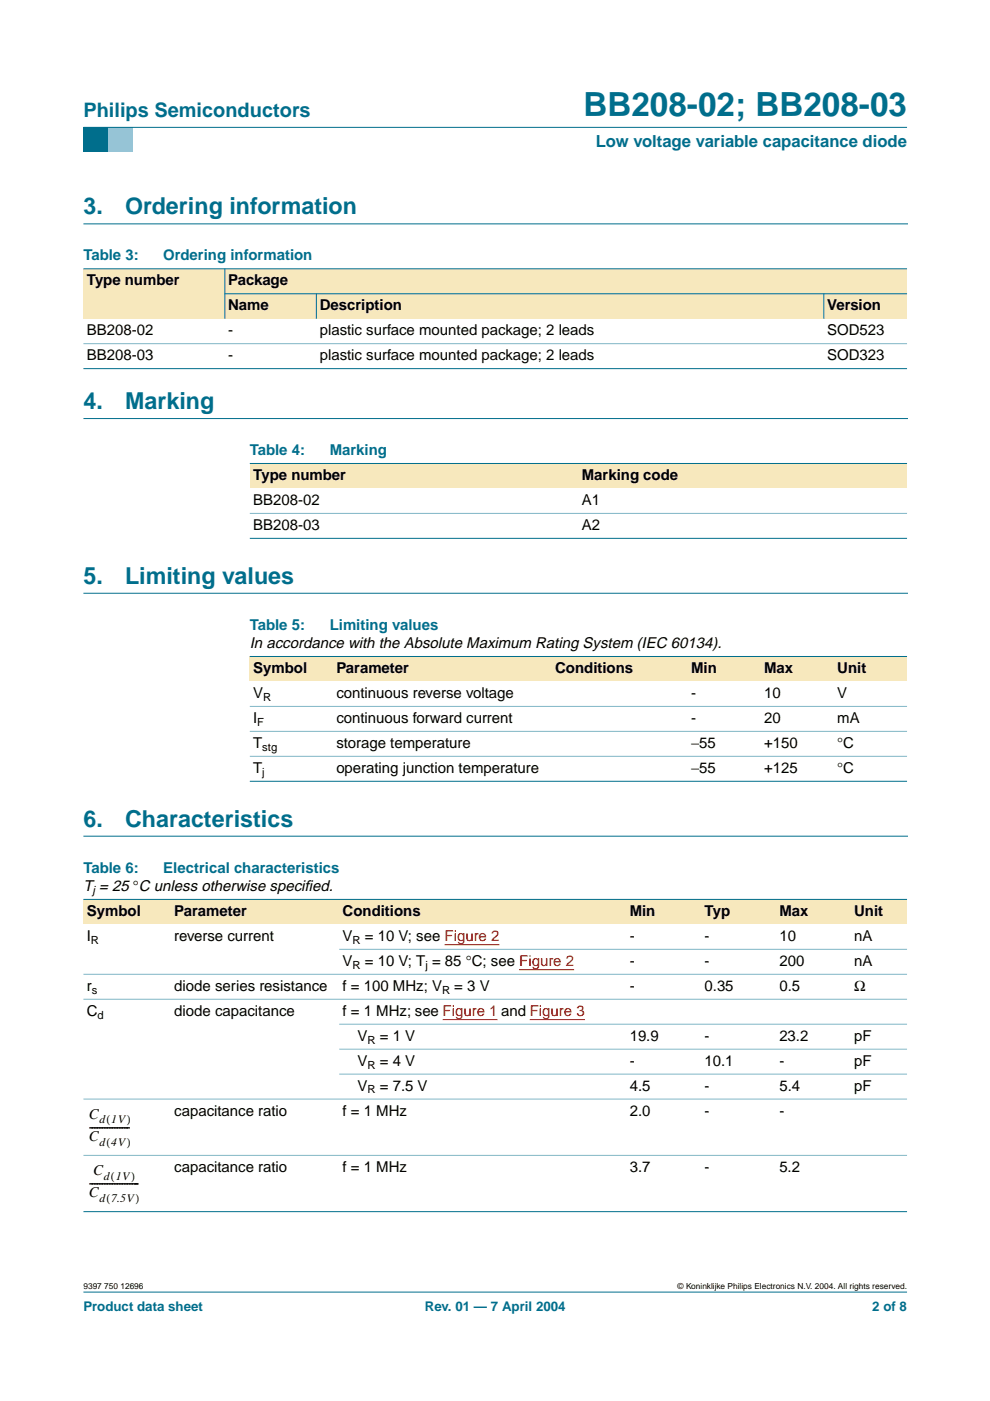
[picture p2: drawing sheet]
<svg xmlns="http://www.w3.org/2000/svg" width="210mm" height="297mm" viewBox="0 0 210 297" stroke-linecap="round" stroke-linejoin="round" font-family="sans-serif">
<defs><g id="words">
<text font-size="7.1" fill="#006e8c" x="123.7" y="24.7">BB208-02; BB208-03</text>
<g font-size="4.9" fill="#006e8c">
<text x="17.7" y="45.5">3.</text>
<text x="26.5" y="45.5">Ordering information</text>
<text x="17.7" y="86.7">4.</text>
<text x="26.5" y="86.7">Marking</text>
<text x="17.7" y="123.8">5.</text>
<text x="26.5" y="123.8">Limiting values</text>
<text x="17.7" y="175.3">6.</text>
<text x="26.5" y="175.3">Characteristics</text>
</g>
<text font-size="4.2" fill="#006e8c" x="17.7" y="24.9">Philips Semiconductors</text>
<text font-size="3.5" fill="#006e8c" x="126.3" y="31.1">Low voltage variable capacitance diode</text>
<g font-size="3.2" fill="#006e8c">
<text x="17.7" y="55.2">Table 3:</text>
<text x="34.6" y="55.2">Ordering information</text>
<text x="53" y="96.5">Table 4:</text>
<text x="69.9" y="96.5">Marking</text>
<text x="53" y="133.5">Table 5:</text>
<text x="69.9" y="133.5">Limiting values</text>
<text x="17.7" y="185">Table 6:</text>
<text x="34.6" y="185">Electrical characteristics</text>
</g>
<g font-size="3.2">
<text x="18.4" y="60.5">Type number</text>
<text x="48.4" y="60.5">Package</text>
<text x="48.4" y="65.8">Name</text>
<text x="67.8" y="65.8">Description</text>
<text x="175.4" y="65.8">Version</text>
<text x="18.4" y="71.1">BB208-02</text>
<text x="48.4" y="71.1">-</text>
<text x="67.8" y="71.1">plastic surface mounted package; 2 leads</text>
<text x="175.4" y="71.1">SOD523</text>
<text x="18.4" y="76.4">BB208-03</text>
<text x="48.4" y="76.4">-</text>
<text x="67.8" y="76.4">plastic surface mounted package; 2 leads</text>
<text x="175.4" y="76.4">SOD323</text>
<text x="53.7" y="101.8">Type number</text>
<text x="123.3" y="101.8">Marking code</text>
<text x="53.7" y="107.1">BB208-02</text>
<text x="123.3" y="107.1">A1</text>
<text x="53.7" y="112.4">BB208-03</text>
<text x="123.3" y="112.4">A2</text>
<text x="53" y="137.4">In accordance with the Absolute Maximum Rating System (IEC 60134).</text>
<text x="53.7" y="142.7">Symbol</text>
<text x="71.3" y="142.7">Parameter</text>
<text x="117.7" y="142.7">Conditions</text>
<text x="146.5" y="142.7">Min</text>
<text x="162" y="142.7">Max</text>
<text x="177.5" y="142.7">Unit</text>
<text x="53.7" y="148">V</text>
<text x="71.3" y="148">continuous reverse voltage</text>
<text x="146.5" y="148">-</text>
<text x="162" y="148">10</text>
<text x="177.5" y="148">V</text>
<text x="53.7" y="153.3">I</text>
<text x="71.3" y="153.3">continuous forward current</text>
<text x="146.5" y="153.3">-</text>
<text x="162" y="153.3">20</text>
<text x="177.5" y="153.3">mA</text>
<text x="53.7" y="158.6">T</text>
<text x="71.3" y="158.6">storage temperature</text>
<text x="146.5" y="158.6">−55</text>
<text x="162" y="158.6">+150</text>
<text x="177.5" y="158.6">°C</text>
<text x="53.7" y="163.9">T</text>
<text x="71.3" y="163.9">operating junction temperature</text>
<text x="146.5" y="163.9">−55</text>
<text x="162" y="163.9">+125</text>
<text x="177.5" y="163.9">°C</text>
<text x="17.7" y="188.9">T = 25 °C unless otherwise specif</text>
<text x="64.6" y="188.9">ied.</text>
<text x="18.4" y="194.2">Symbol</text>
<text x="36.9" y="194.2">Parameter</text>
<text x="72.6" y="194.2">Conditions</text>
<text x="133.5" y="194.2">Min</text>
<text x="149.4" y="194.2">Typ</text>
<text x="165.2" y="194.2">Max</text>
<text x="181.1" y="194.2">Unit</text>
<text x="18.4" y="199.5">I</text>
<text x="36.9" y="199.5">reverse current</text>
<text x="72.6" y="199.5">V</text>
<text x="77.3" y="199.5">= 10 V; see Figure 2</text>
<text x="133.5" y="199.5">-</text>
<text x="149.4" y="199.5">-</text>
<text x="165.2" y="199.5">10</text>
<text x="181.1" y="199.5">nA</text>
<text x="72.6" y="204.8">V</text>
<text x="77.3" y="204.8">= 10 V; T = 85 °C; see Figure 2</text>
<text x="133.5" y="204.8">-</text>
<text x="149.4" y="204.8">-</text>
<text x="165.2" y="204.8">200</text>
<text x="181.1" y="204.8">nA</text>
<text x="18.4" y="215.4">C</text>
<text x="18.4" y="210.1">r</text>
<text x="36.9" y="210.1">diode series resistance</text>
<text x="36.9" y="215.4">diode capacitance</text>
<text x="72.6" y="215.4">f = 1 MHz; see Figure 1 and Figure 3</text>
<text x="72.6" y="210.1">f = 100 MHz; V</text>
<text x="96.3" y="210.1">= 3 V</text>
<text x="133.5" y="210.1">-</text>
<text x="149.4" y="210.1">0.35</text>
<text x="165.2" y="210.1">0.5</text>
<text x="181.1" y="210.1">Ω</text>
<text x="75.8" y="220.7">V</text>
<text x="80.5" y="220.7">= 1 V</text>
<text x="133.5" y="220.7">19.9</text>
<text x="149.4" y="220.7">-</text>
<text x="165.2" y="220.7">23.2</text>
<text x="181.1" y="220.7">pF</text>
<text x="75.8" y="226">V</text>
<text x="80.5" y="226">= 4 V</text>
<text x="133.5" y="226">-</text>
<text x="149.4" y="226">10.1</text>
<text x="165.2" y="226">-</text>
<text x="181.1" y="226">pF</text>
<text x="75.8" y="231.3">V</text>
<text x="80.5" y="231.3">= 7.5 V</text>
<text x="133.5" y="231.3">4.5</text>
<text x="149.4" y="231.3">-</text>
<text x="165.2" y="231.3">5.4</text>
<text x="181.1" y="231.3">pF</text>
<text x="18.8" y="237.2">C</text>
<text x="18.8" y="239.9">----------------</text>
<text x="36.9" y="236.6">capacitance ratio</text>
<text x="72.6" y="236.6">f = 1 MHz</text>
<text x="133.5" y="236.6">2.0</text>
<text x="149.4" y="236.6">-</text>
<text x="165.2" y="236.6">-</text>
<text x="18.8" y="241.9">C</text>
<text x="18.8" y="251.9">-------------------</text>
<text x="19.7" y="249.1">C</text>
<text x="36.9" y="248.5">capacitance ratio</text>
<text x="72.6" y="248.5">f = 1 MHz</text>
<text x="133.5" y="248.5">3.7</text>
<text x="149.4" y="248.5">-</text>
<text x="165.2" y="248.5">5.2</text>
<text x="18.8" y="253.8">C</text>
</g>
<g font-size="2.8" fill="#006e8c">
<text x="17.7" y="278">Product data sheet</text>
<text x="90.1" y="278">Rev. 01 — 7 April 2004</text>
<text x="184.9" y="278">2 of 8</text>
</g>
<g font-size="2.5">
<text x="21.1" y="238.2">d 1V)</text>
<text x="22.6" y="238.2">(</text>
<text x="21.1" y="242.9">d 4V)</text>
<text x="22.6" y="242.9">(</text>
<text x="22" y="250.1">d 1V)</text>
<text x="23.5" y="250.1">(</text>
<text x="21.1" y="254.9">d 7.5V)</text>
<text x="22.6" y="254.9">(</text>
</g>
<g font-size="2.4">
<text x="55.8" y="148.6">R</text>
<text x="54.6" y="153.9">F</text>
<text x="55.6" y="159.2">stg</text>
<text x="55.6" y="164.5">j</text>
<text x="19.6" y="189.5">j</text>
<text x="19.3" y="200.1">R</text>
<text x="74.7" y="200.1">R</text>
<text x="74.7" y="205.4">R</text>
<text x="90.2" y="205.4">j</text>
<text x="19.4" y="210.7">s</text>
<text x="20.7" y="216">d</text>
<text x="93.7" y="210.7">R</text>
<text x="77.9" y="221.3">R</text>
<text x="77.9" y="226.5">R</text>
<text x="77.9" y="231.8">R</text>
</g>
<g font-size="1.8">
<text x="17.7" y="273.4">9397 750 12696</text>
<text x="143.7" y="273.4">© Koninklijke Philips Electronics N.V. 2004. All rights reserved.</text>
</g>
</g></defs>
<path d="M17.7 273.9h174.6z" fill="#006e8c" stroke="#006e8c" stroke-width=".21"/>
<path d="M17.7 27h5.3v5.3h-5.3z" fill-rule="evenodd" fill="#006e8c"/>
<path d="M23 27h5.3v5.3h-5.3z" fill-rule="evenodd" fill="#96c4d6"/>
<path d="M17.7 27h174.6z" fill="#006e8c" stroke="#006e8c" stroke-width=".21"/>
<path d="M17.7 47.5h174.7M17.7 88.7h174.7M17.7 125.8h174.7M17.7 177.3h174.7" fill="none" stroke="#006e8c" stroke-width=".21"/>
<g fill="#f7e8bd">
<path d="M17.7 57h30v10.6h-30z" fill-rule="evenodd"/>
<path d="M47.7 57h144.6v5.3h-144.6z" fill-rule="evenodd"/>
<path d="M47.7 62.3h19.4v5.3h-19.4z" fill-rule="evenodd"/>
<path d="M67.1 62.3h107.6v5.3h-107.6z" fill-rule="evenodd"/>
<path d="M174.7 62.3h17.6v5.3h-17.6z" fill-rule="evenodd"/>
</g>
<g fill="#006e8c" stroke="#006e8c" stroke-width=".21">
<path d="M47.7 56.9v10.7z"/>
<path d="M67.1 62.2v5.4z"/>
<path d="M174.7 62.2v5.4z"/>
<path d="M17.7 57h174.6z"/>
<path d="M47.6 62.3h144.7z"/>
<path d="M17.7 78.2h174.6z"/>
</g>
<path d="M17.7 72.9h174.6z" fill="#80b6c6" stroke="#80b6c6" stroke-width=".21"/>
<g fill="#f7e8bd">
<path d="M53 98.3h69.6v5.3h-69.6z" fill-rule="evenodd"/>
<path d="M122.6 98.3h69.7v5.3h-69.7z" fill-rule="evenodd"/>
</g>
<g fill="#006e8c" stroke="#006e8c" stroke-width=".21">
<path d="M53 98.3h139.3z"/>
<path d="M53 114.1h139.3z"/>
</g>
<path d="M53 108.8h139.3z" fill="#80b6c6" stroke="#80b6c6" stroke-width=".21"/>
<g fill="#f7e8bd">
<path d="M53 139.2h17.6v5.3h-17.6z" fill-rule="evenodd"/>
<path d="M70.6 139.2h46.4v5.3h-46.4z" fill-rule="evenodd"/>
<path d="M117 139.2h22.9v5.3h-22.9z" fill-rule="evenodd"/>
<path d="M139.9 139.2h5.9v5.3h-5.9z" fill-rule="evenodd"/>
<path d="M145.8 139.2h15.5v5.3h-15.5z" fill-rule="evenodd"/>
<path d="M161.3 139.2h15.5v5.3h-15.5z" fill-rule="evenodd"/>
<path d="M176.8 139.2h15.5v5.3h-15.5z" fill-rule="evenodd"/>
</g>
<g fill="#006e8c" stroke="#006e8c" stroke-width=".21">
<path d="M53 139.2h139.3z"/>
<path d="M53 165.6h139.3z"/>
</g>
<g fill="#80b6c6" stroke="#80b6c6" stroke-width=".21">
<path d="M53 149.8h139.3z"/>
<path d="M53 155.1h139.3z"/>
<path d="M53 160.4h139.3z"/>
</g>
<g fill="#f7e8bd">
<path d="M17.7 190.7h18.5v5.3h-18.5z" fill-rule="evenodd"/>
<path d="M36.2 190.7h35.7v5.3h-35.7z" fill-rule="evenodd"/>
<path d="M71.9 190.7h54.3v5.3h-54.3z" fill-rule="evenodd"/>
<path d="M126.2 190.7h6.6v5.3h-6.6z" fill-rule="evenodd"/>
<path d="M132.8 190.7h15.9v5.3h-15.9z" fill-rule="evenodd"/>
<path d="M148.7 190.7h15.8v5.3h-15.8z" fill-rule="evenodd"/>
<path d="M164.5 190.7h15.9v5.3h-15.9z" fill-rule="evenodd"/>
<path d="M180.4 190.7h11.9v5.3h-11.9z" fill-rule="evenodd"/>
</g>
<path d="M93.8 216.2h11.7M94.3 200.3h11.6M110.1 205.6h11.6M112.3 216.2h11.7" fill="none" stroke="#f00" stroke-width=".21"/>
<g fill="#006e8c" stroke="#006e8c" stroke-width=".21">
<path d="M17.7 190.7h174.6z"/>
<path d="M17.7 256.9h174.6z"/>
</g>
<g fill="#80b6c6" stroke="#80b6c6" stroke-width=".21">
<path d="M71.9 201.3h120.4z"/>
<path d="M17.7 206.6h174.6z"/>
<path d="M17.7 211.9h174.6z"/>
<path d="M71.9 217.2h120.4z"/>
<path d="M71.9 222.4h120.4z"/>
<path d="M71.9 227.7h120.4z"/>
<path d="M17.7 233h174.6z"/>
<path d="M17.7 245h174.6z"/>
</g>
<use href="#words"/>
</svg>
